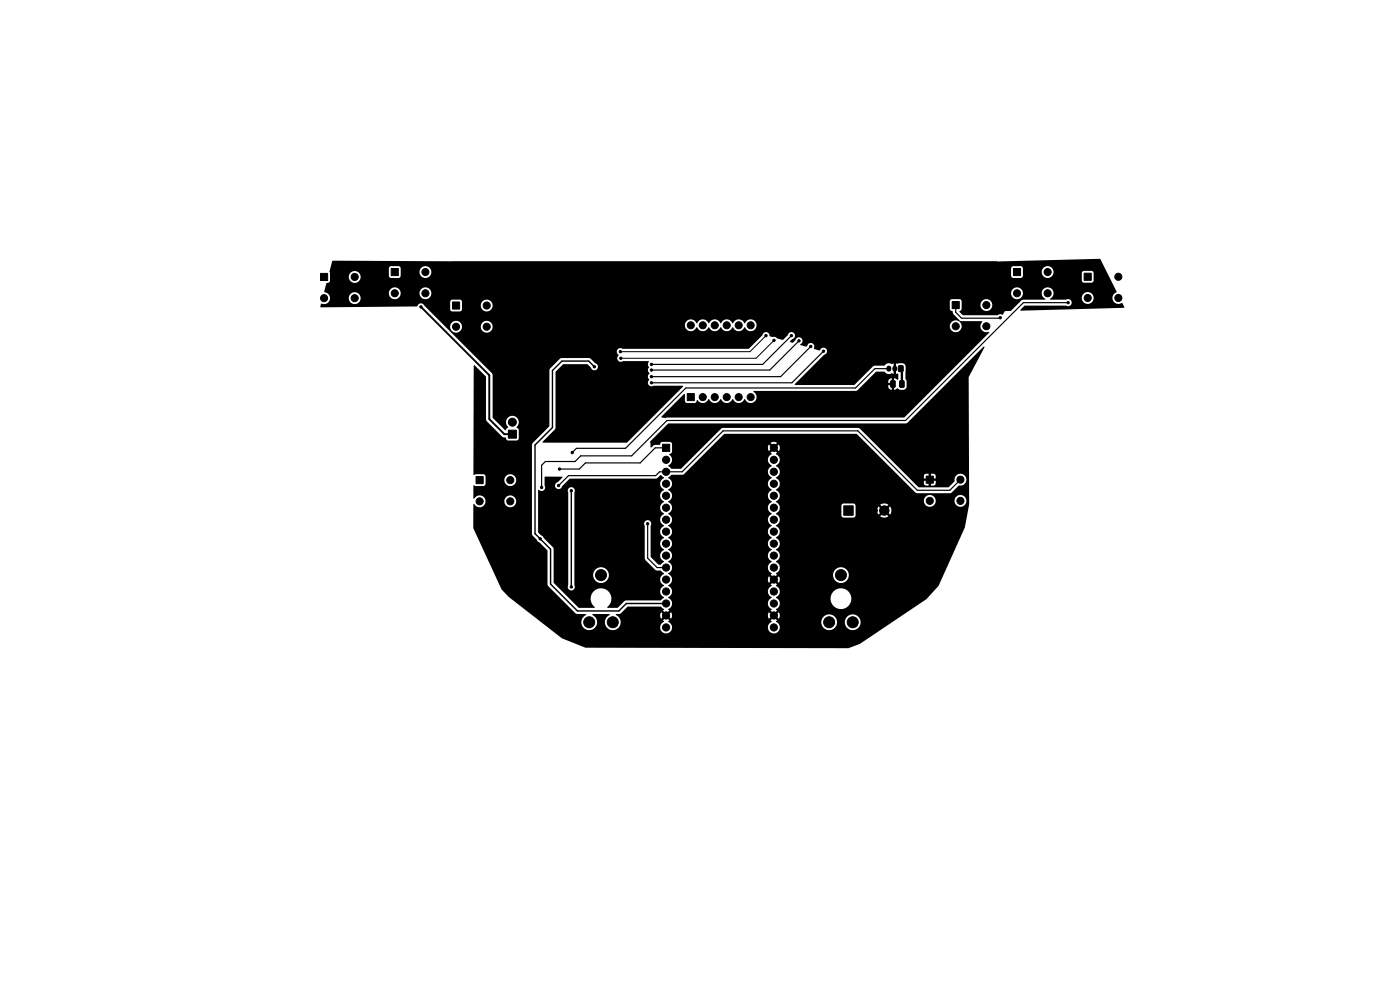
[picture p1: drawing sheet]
<svg xmlns="http://www.w3.org/2000/svg" width="297mm" height="210mm" viewBox="0 0 297 210" stroke-linecap="round" stroke-linejoin="round" font-family="sans-serif">
<g fill="#000" stroke="#000" stroke-width=".21">
<path d="M68 58h1.5v1.5h-1.5zM83 57h1.5v1.5h-1.5zM215 57h1.5v1.5h-1.5zM230 58h1.5v1.5h-1.5zM96 64.1h1.5v1.5h-1.5zM190.6 77.6h1v1.2h-1zM202 64h1.5v1.5h-1.5zM107.8 91.3h1.7v1.7h-1.7zM140.5 94.2h1.6v1.6h-1.6zM145.8 83.5h1.5v1.5h-1.5zM189 80.8l.7-.1 .2 .2v1l-.1 .3h-.6l-.3-.2zM190.9 80.8l.7-.1 .2 .2v1l-.1 .3h-.6l-.3-.2z"/>
<path d="M101 101.1h1.5v1.5h-1.5zM179 107.3h2v2h-2zM196.5 101h1.5v1.5h-1.5z"/>
<circle cx="75.2" cy="58.7" r=".75"/>
<circle cx="87.1" cy="59.5" r=".25"/>
<circle cx="90.2" cy="57.7" r=".75"/>
<circle cx="96.8" cy="58.6" r=".25"/>
<circle cx="101.2" cy="56.4" r=".25"/>
<circle cx="107.2" cy="56.4" r=".25"/>
<circle cx="113.2" cy="56.4" r=".25"/>
<circle cx="119.2" cy="56.4" r=".25"/>
<circle cx="125.2" cy="56.4" r=".25"/>
<circle cx="131.2" cy="56.4" r=".25"/>
<circle cx="137.2" cy="56.4" r=".25"/>
<circle cx="143.2" cy="56.4" r=".25"/>
<circle cx="149.2" cy="56.4" r=".25"/>
<circle cx="155.2" cy="56.4" r=".25"/>
<circle cx="161.2" cy="56.4" r=".25"/>
<circle cx="167.2" cy="56.4" r=".25"/>
<circle cx="173.2" cy="56.4" r=".25"/>
<circle cx="179.2" cy="56.4" r=".25"/>
<circle cx="185.2" cy="56.4" r=".25"/>
<circle cx="191.2" cy="56.4" r=".25"/>
<circle cx="197.2" cy="56.4" r=".25"/>
<circle cx="203.2" cy="56.4" r=".25"/>
<circle cx="209.3" cy="58.1" r=".25"/>
<circle cx="219.2" cy="58.7" r=".25"/>
<circle cx="222.2" cy="57.7" r=".75"/>
<circle cx="237.3" cy="58.7" r=".75"/>
<circle cx="68.7" cy="63.2" r=".75"/>
<circle cx="71.6" cy="62.1" r=".25"/>
<circle cx="75.2" cy="63.2" r=".75"/>
<circle cx="83.7" cy="62.2" r=".75"/>
<circle cx="89.3" cy="65.1" r=".25"/>
<circle cx="90.2" cy="62.2" r=".75"/>
<circle cx="92.7" cy="64.6" r=".25"/>
<circle cx="96.7" cy="69.3" r=".75"/>
<circle cx="103.3" cy="64.8" r=".75"/>
<circle cx="103.3" cy="69.3" r=".75"/>
<circle cx="107.2" cy="62.4" r=".25"/>
<circle cx="107.2" cy="68.4" r=".25"/>
<circle cx="107.2" cy="74.4" r=".25"/>
<circle cx="113.2" cy="62.4" r=".25"/>
<circle cx="113.2" cy="68.4" r=".25"/>
<circle cx="113.2" cy="74.4" r=".25"/>
<circle cx="118.4" cy="72.3" r=".25"/>
<circle cx="119.2" cy="62.4" r=".25"/>
<circle cx="119.2" cy="68.4" r=".25"/>
<circle cx="119.9" cy="60.5" r=".25"/>
<circle cx="122" cy="78.3" r=".25"/>
<circle cx="123" cy="78.3" r=".25"/>
<circle cx="124.6" cy="62.4" r=".25"/>
<circle cx="126.1" cy="77.8" r=".25"/>
<circle cx="131.6" cy="74.6" r=".25"/>
<circle cx="131.7" cy="76" r=".25"/>
<circle cx="133.3" cy="62.4" r=".25"/>
<circle cx="137.5" cy="61" r=".25"/>
<circle cx="138.2" cy="78.5" r=".25"/>
<circle cx="138.2" cy="79.9" r=".25"/>
<circle cx="138.2" cy="77.3" r=".25"/>
<circle cx="146.5" cy="69" r=".75"/>
<circle cx="149.1" cy="69" r=".75"/>
<circle cx="151.6" cy="69" r=".75"/>
<circle cx="154.2" cy="69" r=".75"/>
<circle cx="155" cy="62.5" r=".25"/>
<circle cx="156.7" cy="69" r=".75"/>
<circle cx="159.2" cy="69" r=".75"/>
<circle cx="159.4" cy="61" r=".25"/>
<circle cx="162.5" cy="71.2" r=".25"/>
<circle cx="163.7" cy="62.4" r=".25"/>
<circle cx="164.2" cy="72.2" r=".25"/>
<circle cx="167.2" cy="68.4" r=".25"/>
<circle cx="167.9" cy="71.2" r=".25"/>
<circle cx="169.5" cy="72.3" r=".25"/>
<circle cx="172" cy="73.5" r=".25"/>
<circle cx="174.7" cy="74.5" r=".25"/>
<circle cx="179.2" cy="74.4" r=".25"/>
<circle cx="181.3" cy="62.6" r=".25"/>
<circle cx="185.2" cy="68.4" r=".25"/>
<circle cx="185.2" cy="74.4" r=".25"/>
<circle cx="185.4" cy="60.9" r=".25"/>
<circle cx="191.2" cy="68.4" r=".25"/>
<circle cx="191.2" cy="74.4" r=".25"/>
<circle cx="194.9" cy="60.7" r=".25"/>
<circle cx="197.2" cy="68.4" r=".25"/>
<circle cx="197.2" cy="74.4" r=".25"/>
<circle cx="202.7" cy="69.2" r=".75"/>
<circle cx="203.2" cy="62.4" r=".25"/>
<circle cx="203.2" cy="74.4" r=".25"/>
<circle cx="209.2" cy="69.2" r=".75"/>
<circle cx="209.2" cy="64.7" r=".75"/>
<circle cx="212.2" cy="67.4" r=".25"/>
<circle cx="213.3" cy="62.8" r=".25"/>
<circle cx="215.7" cy="62.2" r=".75"/>
<circle cx="222.2" cy="62.2" r=".75"/>
<circle cx="226.6" cy="64.2" r=".25"/>
<circle cx="230.7" cy="63.2" r=".75"/>
<circle cx="234.1" cy="61.1" r=".25"/>
<circle cx="237.3" cy="63.2" r=".75"/>
<circle cx="101.2" cy="98.4" r=".25"/>
<circle cx="107.2" cy="80.4" r=".25"/>
<circle cx="107.2" cy="86.4" r=".25"/>
<circle cx="107.2" cy="98.4" r=".25"/>
<circle cx="108.7" cy="89.6" r=".85"/>
<circle cx="113.2" cy="80.4" r=".25"/>
<circle cx="113.2" cy="86.4" r=".25"/>
<circle cx="113.4" cy="91.4" r=".25"/>
<circle cx="118.7" cy="99.5" r=".25"/>
<circle cx="119.2" cy="92.4" r=".25"/>
<circle cx="121.4" cy="96" r=".25"/>
<circle cx="131.2" cy="80.4" r=".25"/>
<circle cx="131.2" cy="92.4" r=".25"/>
<circle cx="137.2" cy="86.4" r=".25"/>
<circle cx="138.2" cy="81.2" r=".25"/>
<circle cx="141.3" cy="97.5" r=".76"/>
<circle cx="143.2" cy="86.4" r=".25"/>
<circle cx="143.2" cy="92.4" r=".25"/>
<circle cx="143.2" cy="98.4" r=".25"/>
<circle cx="149.1" cy="84.2" r=".75"/>
<circle cx="151.6" cy="84.2" r=".75"/>
<circle cx="154.2" cy="84.2" r=".75"/>
<circle cx="156.7" cy="84.2" r=".75"/>
<circle cx="159.1" cy="99" r=".25"/>
<circle cx="159.2" cy="84.2" r=".75"/>
<circle cx="161.2" cy="86.4" r=".25"/>
<circle cx="164.2" cy="97.5" r=".76"/>
<circle cx="164.2" cy="95" r=".76"/>
<circle cx="173.2" cy="80.4" r=".25"/>
<circle cx="179.2" cy="80.4" r=".25"/>
<circle cx="179.2" cy="86.4" r=".25"/>
<circle cx="179.2" cy="92.4" r=".25"/>
<circle cx="179.2" cy="98.4" r=".25"/>
<circle cx="185.2" cy="80.4" r=".25"/>
<circle cx="185.2" cy="86.4" r=".25"/>
<circle cx="185.2" cy="92.4" r=".25"/>
<circle cx="185.2" cy="98.4" r=".25"/>
<circle cx="191.2" cy="86.4" r=".25"/>
<circle cx="191.2" cy="92.4" r=".25"/>
<circle cx="191.2" cy="98.4" r=".25"/>
<circle cx="197.2" cy="80.4" r=".25"/>
<circle cx="197.2" cy="86.4" r=".25"/>
<circle cx="197.2" cy="92.4" r=".25"/>
<circle cx="197.2" cy="98.4" r=".25"/>
<circle cx="203.2" cy="80.4" r=".25"/>
<circle cx="203.2" cy="86.4" r=".25"/>
<circle cx="203.2" cy="92.4" r=".25"/>
<circle cx="203.2" cy="98.4" r=".25"/>
<circle cx="101.2" cy="104.4" r=".25"/>
<circle cx="101.7" cy="106.3" r=".75"/>
<circle cx="107.2" cy="110.4" r=".25"/>
<circle cx="107.2" cy="116.4" r=".25"/>
<circle cx="107.2" cy="104.4" r=".25"/>
<circle cx="108.3" cy="101.8" r=".75"/>
<circle cx="108.3" cy="106.3" r=".75"/>
<circle cx="113.2" cy="116.4" r=".25"/>
<circle cx="114.6" cy="114.3" r=".25"/>
<circle cx="114.9" cy="103.4" r=".25"/>
<circle cx="118.5" cy="103" r=".25"/>
<circle cx="121.2" cy="104.1" r=".25"/>
<circle cx="124.3" cy="118" r=".25"/>
<circle cx="125.2" cy="116.4" r=".25"/>
<circle cx="126.2" cy="109.1" r=".25"/>
<circle cx="130.2" cy="105.6" r=".25"/>
<circle cx="131.2" cy="116.4" r=".25"/>
<circle cx="137.4" cy="111.1" r=".25"/>
<circle cx="141.3" cy="100.1" r=".76"/>
<circle cx="141.3" cy="110.2" r=".76"/>
<circle cx="141.3" cy="102.6" r=".76"/>
<circle cx="141.3" cy="112.8" r=".76"/>
<circle cx="141.3" cy="107.7" r=".76"/>
<circle cx="141.3" cy="115.3" r=".76"/>
<circle cx="141.3" cy="105.2" r=".76"/>
<circle cx="141.3" cy="117.9" r=".76"/>
<circle cx="143.2" cy="110.4" r=".25"/>
<circle cx="143.2" cy="104.4" r=".25"/>
<circle cx="149.2" cy="116.4" r=".25"/>
<circle cx="161.2" cy="110.4" r=".25"/>
<circle cx="161.2" cy="116.4" r=".25"/>
<circle cx="161.2" cy="104.4" r=".25"/>
<circle cx="164.2" cy="105.2" r=".76"/>
<circle cx="164.2" cy="107.7" r=".76"/>
<circle cx="164.2" cy="112.8" r=".76"/>
<circle cx="164.2" cy="110.2" r=".76"/>
<circle cx="164.2" cy="117.9" r=".76"/>
<circle cx="164.2" cy="100.1" r=".76"/>
<circle cx="164.2" cy="102.6" r=".76"/>
<circle cx="164.2" cy="115.3" r=".76"/>
<circle cx="167.2" cy="116.4" r=".25"/>
<circle cx="173.2" cy="110.4" r=".25"/>
<circle cx="173.2" cy="116.4" r=".25"/>
<circle cx="179.2" cy="116.4" r=".25"/>
<circle cx="179.2" cy="104.4" r=".25"/>
<circle cx="181.7" cy="118.6" r=".25"/>
<circle cx="185.2" cy="110.4" r=".25"/>
<circle cx="185.2" cy="116.4" r=".25"/>
<circle cx="185.2" cy="104.4" r=".25"/>
<circle cx="185.9" cy="108.3" r=".25"/>
<circle cx="187.6" cy="108.3" r="1"/>
<circle cx="191.2" cy="110.4" r=".25"/>
<circle cx="191.2" cy="116.4" r=".25"/>
<circle cx="191.2" cy="104.4" r=".25"/>
<circle cx="197.2" cy="110.4" r=".25"/>
<circle cx="197.2" cy="116.4" r=".25"/>
<circle cx="197.2" cy="106.2" r=".75"/>
<circle cx="203.2" cy="110.4" r=".25"/>
<circle cx="203.2" cy="104.4" r=".25"/>
<circle cx="203.7" cy="106.2" r=".75"/>
<circle cx="203.7" cy="101.7" r=".75"/>
<circle cx="107.2" cy="122.4" r=".25"/>
<circle cx="113.2" cy="122.4" r=".25"/>
<circle cx="113.2" cy="128.4" r=".25"/>
<circle cx="119.2" cy="122.4" r=".25"/>
<circle cx="121.2" cy="124.5" r=".25"/>
<circle cx="125" cy="132" r="1.17"/>
<circle cx="125.2" cy="134.4" r=".25"/>
<circle cx="127.5" cy="122" r="1.17"/>
<circle cx="130" cy="132" r="1.17"/>
<circle cx="131.2" cy="134.4" r=".25"/>
<circle cx="137.2" cy="134.4" r=".25"/>
<circle cx="141.3" cy="128" r=".76"/>
<circle cx="141.3" cy="130.6" r=".76"/>
<circle cx="141.3" cy="133.1" r=".76"/>
<circle cx="141.3" cy="122.9" r=".76"/>
<circle cx="141.3" cy="125.5" r=".76"/>
<circle cx="141.3" cy="120.4" r=".76"/>
<circle cx="143.2" cy="128.4" r=".25"/>
<circle cx="143.2" cy="134.4" r=".25"/>
<circle cx="144.7" cy="122.6" r=".25"/>
<circle cx="149.2" cy="122.4" r=".25"/>
<circle cx="149.2" cy="128.4" r=".25"/>
<circle cx="149.2" cy="134.4" r=".25"/>
<circle cx="155.2" cy="128.4" r=".25"/>
<circle cx="161.2" cy="122.4" r=".25"/>
<circle cx="161.2" cy="128.4" r=".25"/>
<circle cx="164.2" cy="133.1" r=".76"/>
<circle cx="164.2" cy="130.6" r=".76"/>
<circle cx="164.2" cy="128" r=".76"/>
<circle cx="164.2" cy="122.9" r=".76"/>
<circle cx="164.2" cy="120.4" r=".76"/>
<circle cx="164.2" cy="125.5" r=".76"/>
<circle cx="167.2" cy="122.4" r=".25"/>
<circle cx="173.2" cy="122.4" r=".25"/>
<circle cx="173.2" cy="134.4" r=".25"/>
<circle cx="175.9" cy="132" r="1.17"/>
<circle cx="178.4" cy="122" r="1.17"/>
<circle cx="180.9" cy="132" r="1.17"/>
<circle cx="185.2" cy="122.4" r=".25"/>
<circle cx="191.2" cy="128.4" r=".25"/>
<circle cx="197.2" cy="122.4" r=".25"/>
</g>
<path d="M188.6 78.1v.2M189.8 78.1v.2" fill="none" stroke="#000" stroke-width="1.1"/>
<path d="M167.9 71.2l-6.1 6.1h-23.6M169.5 72.3l-6.2 6.2h-25.1M172 73.5l-6.4 6.4h-27.4M174.7 74.5l-6.7 6.7h-29.8M188.6 78.2h-3l-4.1 4.1h-36l-12.8 12.8h-10.4l-.9 .9M202.7 64.7v1.6l1.3 1.2 8.2-.1M226.6 64.2h-9.5l-25 25h-50.6l-7.5 7.5h-10.8l-1.2 1.2h-6.3l-.8 .8v4.7M141.3 95h-2.3l-3.2 3.2h-11.6l-1.3 1.3h-4.2M137.4 111.1v7.3l2 2h1.9M203.8 101.8l-2.3 2.2h-6.9l-12.6-12.6h-28.6l-8.7 8.7h-4.8l-.8 .8h-18.5l-2.1 2.1" fill="none" stroke="#000" stroke-width=".25"/>
<path d="M126.1 77.8l-1.2-1.2h-5.7l-2 2v12.1l-3.7 3.7v18.8l3.3 3.3v7.4l5.7 5.7h8.8l1.6-1.6h8.4M121.2 104.1v20.4" fill="none" stroke="#000" stroke-width=".3"/>
<path d="M89.3 65.1l14.5 14.5v9.3l3.2 3.2h1.7" fill="none" stroke="#000" stroke-width=".4"/>
<path d="M191.1 78.2l.2 .2v3.1" fill="none" stroke="#000" stroke-width=".5"/>
<path d="M162.5 71.2l-3.4 3.4h-27.5M164.2 72.2l-3.8 3.8h-28.7" fill="none" stroke="#000" stroke-width=".21"/>
<path d="M70.5 55.3l141.1 .2 21.7-.6 3.6 7a1.32 1.32 0 0 0-.8 1.9 1.32 1.32 0 0 0 2 .5l.4 .8-.1 .2-21.8 .6-.1-.1 .9-1h8.8a.76 .76 0 0 0 1.2-.7 .76 .76 0 0 0-1.3-.5h-3.2l-.2-.2 .4-.3h6.4v.2a1.26 1.26 0 0 0 1.9 1 1.26 1.26 0 0 0 0-2.2 1.26 1.26 0 0 0-1.9 1h-6.4l.1-.1a1.28 1.28 0 0 0-.3-1.8 1.28 1.28 0 0 0-1.9 .5 1.28 1.28 0 0 0 .8 1.8l-.2 .1h-4.7l-2.4 2.3-1.3 .1-.6 .8-.5-.2-.5 .3h-7.3l-.8-.8 .5-.5v-1h4v.2a1.26 1.26 0 0 0 1.9 1 1.26 1.26 0 0 0 0-2.2 1.26 1.26 0 0 0-1.9 1h-4v-.7l-.3-.4h-1.8l-.4 .4v1.6l.1 .3 .5 .2 .2 .6 1.3 1.5h4.7l.1 .2a1.32 1.32 0 0 0-.2 1.6 1.32 1.32 0 0 0 1.6 .5v.2l-18 18-50.7 .1-.8-.2 4.8-4.9 .2 .1v1.4l.3 .3 1.8 .1 .5-.6a1.37 1.37 0 0 0 2.5-.2 1.38 1.38 0 0 0 1.2 .8 1.38 1.38 0 0 0 1.3-.8 1.38 1.38 0 0 0 1.3 .8 1.38 1.38 0 0 0 1.2-.8 1.38 1.38 0 0 0 1.3 .8 1.38 1.38 0 0 0 1.3-.8 1.31 1.31 0 0 0 2.1 .5 1.31 1.31 0 0 0-.3-2.2l.1-.1h21.7l.3-.1 .8-.8h5.7a.74 .74 0 0 0 .8 .7v-1h-.8v.3h-5.7l1-1.1h4.7v.3h.8v-1l-.5 .2-.3 .5h-4.7l2.2-2.1 1.8 .1a1.16 1.16 0 0 0 1.6 .3l.3 .1v-.8h.5v.8l.3-.1 .2 .2-.1 1.1-.8-.3v2.5l.7-.4 .5 .4 1.1-.2 .3-.5v-1.2l-.2-.4v-2.9l-.6-.4h-1.4v.8h-.5v-.8l-.5 .1a1.12 1.12 0 0 0-1.5 .4h-2.3l-4.1 4.1h-12.6v-.2l6.3-6.3a.79 .79 0 0 0 .3-1.3 .79 .79 0 0 0-1.3 .5l-1.3-.5a.77 .77 0 0 0-.3-1.1 .77 .77 0 0 0-1.1 .6l-.2 .1-1.2-.4a.79 .79 0 0 0 .2-1.3 .79 .79 0 0 0-1.3 .4l-.5 .5-.6-.2 .4-.5a.77 .77 0 0 0 .4-1.3 .77 .77 0 0 0-1.3 .4l-1 1-1.2-.3-.5-.3-1.1-.2a.81 .81 0 0 0-.7-.8 .81 .81 0 0 0-.9 .6l-2.9 2.9h-26.7a.8 .8 0 0 0-1.2 .2 .8 .8 0 0 0 .3 1.2 .78 .78 0 0 0-.1 1.1 .78 .78 0 0 0 1.1 .1h5.4a1.4 1.4 0 0 0 .1 1.4 1.01 1.01 0 0 0 .1 1.3h-.1a1.03 1.03 0 0 0 0 1.3 .76 .76 0 0 0-.1 1.1 .76 .76 0 0 0 1.1 .1h6.1l.1 .2-11.9 11.9h-17.8l-.1-.2 2.6-2.6 .2-.3v-11.9l1.6-1.6h5.1l.8 .7a.75 .75 0 0 0 1.2 .3 .75 .75 0 0 0-.3-1.2l-1-1-.3-.2h-5.9l-.3 .2-2.1 2.1-.2 .3v11.9l-3.5 3.6-.2 .3v19l1.2 1.5 2.1 2 .1 7.3 5.9 6 .3 .2h1.8l.1 .2a1.7 1.7 0 0 0-.5 2.6 1.7 1.7 0 0 0 2.7-.2 1.7 1.7 0 0 0-.9-2.5l.2-.1h3.4l.1 .2a1.68 1.68 0 0 0-.5 2.6 1.68 1.68 0 0 0 2.7-.2 1.68 1.68 0 0 0-.9-2.5l1-.2 1.6-1.5h7l.7 .5-.3 .3 .6 .6-.4 .3-.5-.5a1.25 1.25 0 0 0 0 1.4l.5-.6 .4 .3-.6 .6 .2 .3a1.28 1.28 0 0 0-.5 2 1.28 1.28 0 0 0 2-.1 1.28 1.28 0 0 0-.5-1.9l.2-.3-.6-.6 .4-.3 .6 .6a1.25 1.25 0 0 0 0-1.4l-.6 .5-.4-.3 .6-.6-.2-.3a1.35 1.35 0 0 0 .8-1.2 1.35 1.35 0 0 0-.9-1.3 1.39 1.39 0 0 0 .9-1.2 1.39 1.39 0 0 0-.9-1.3 1.39 1.39 0 0 0 .9-1.3 1.39 1.39 0 0 0-.9-1.2 1.39 1.39 0 0 0 .9-1.3 1.39 1.39 0 0 0-.9-1.3 1.39 1.39 0 0 0 .9-1.2 1.39 1.39 0 0 0-.9-1.3 1.39 1.39 0 0 0 .9-1.3 1.39 1.39 0 0 0-.9-1.3 1.39 1.39 0 0 0 .9-1.2 1.39 1.39 0 0 0-.9-1.3 1.39 1.39 0 0 0 .9-1.3 1.39 1.39 0 0 0-.9-1.2 1.39 1.39 0 0 0 .9-1.3 1.39 1.39 0 0 0-.9-1.3 1.39 1.39 0 0 0 .9-1.2 1.39 1.39 0 0 0-.9-1.3 1.39 1.39 0 0 0 .9-1.3 1.39 1.39 0 0 0-.9-1.3l.7-.6 2.6-.1 3.2-3.2h14.7v.2a1.36 1.36 0 0 0 .8 1.1v.2a1.35 1.35 0 0 0-.8 1.2 1.35 1.35 0 0 0 .8 1.3 1.39 1.39 0 0 0-.8 1.2 1.39 1.39 0 0 0 .8 1.3 1.39 1.39 0 0 0-.8 1.3 1.39 1.39 0 0 0 .8 1.2 1.39 1.39 0 0 0-.8 1.3 1.39 1.39 0 0 0 .8 1.3 1.39 1.39 0 0 0-.8 1.2 1.39 1.39 0 0 0 .8 1.3 1.39 1.39 0 0 0-.8 1.3 1.39 1.39 0 0 0 .8 1.3 1.39 1.39 0 0 0-.8 1.2 1.39 1.39 0 0 0 .8 1.3 1.39 1.39 0 0 0-.8 1.3 1.39 1.39 0 0 0 .8 1.2 1.39 1.39 0 0 0-.8 1.3 1.39 1.39 0 0 0 .8 1.3l-.2 .2 .5 .6-.3 .3-.6-.5a1.26 1.26 0 0 0 0 1.3l.6-.5 .3 .3-.5 .6 .2 .3a1.35 1.35 0 0 0-.8 1.2 1.35 1.35 0 0 0 .8 1.3 1.39 1.39 0 0 0-.8 1.2 1.39 1.39 0 0 0 .8 1.3l-.2 .2 .5 .6-.3 .3-.6-.5a1.26 1.26 0 0 0 0 1.4l.6-.6 .3 .3-.5 .6 .2 .3a1.28 1.28 0 0 0-.5 2 1.28 1.28 0 0 0 2-.1 1.28 1.28 0 0 0-.6-1.9h9.6v.2a1.67 1.67 0 0 0 1.8 1.6 1.67 1.67 0 0 0 1.6-1.8h1.6v.2a1.67 1.67 0 0 0 2.6 1.3 1.67 1.67 0 0 0 0-2.8 1.67 1.67 0 0 0-2.6 1.3h-1.6l-.1-.2a1.67 1.67 0 0 0-1.7-1.4 1.67 1.67 0 0 0-1.6 1.6h-9.6l.3-.3-.6-.6 .4-.3 .5 .5a1.26 1.26 0 0 0 0-1.3l-.5 .5-.4-.3 .6-.6-.3-.3a1.28 1.28 0 0 0 .8-1.1 1.28 1.28 0 0 0-.7-1.2h11.5v.2a2.21 2.21 0 0 0 3.3 1.8 2.21 2.21 0 0 0 0-3.8 2.21 2.21 0 0 0-3.3 1.8h-11.5l-.1-.2a1.39 1.39 0 0 0 .8-1.2 1.39 1.39 0 0 0-.8-1.3l.3-.2-.6-.6 .4-.3 .5 .5a1.26 1.26 0 0 0 0-1.4l-.5 .6-.4-.3 .6-.6h11.8a1.67 1.67 0 0 0 2.4 1.6 1.67 1.67 0 0 0 .3-2.8 1.67 1.67 0 0 0-2.6 1l-.1 .2h-11.8l-.3-.3a1.35 1.35 0 0 0 .8-1.2 1.35 1.35 0 0 0-.8-1.3 1.39 1.39 0 0 0 .8-1.2 1.39 1.39 0 0 0-.8-1.3 1.39 1.39 0 0 0 .8-1.3 1.39 1.39 0 0 0-.8-1.3 1.39 1.39 0 0 0 .8-1.2 1.39 1.39 0 0 0-.8-1.3 1.39 1.39 0 0 0 .8-1.3 1.39 1.39 0 0 0-.8-1.2l.1-.1a1.26 1.26 0 0 0 .6-1.6h13.2v2.1l.4 .4 2.3-.1 .3-.3v-1.2h4.6l.3 1 .7-.8 .4 .4-.8 .7a1.48 1.48 0 0 0 1.8 0l-.8-.7 .4-.4 .8 .7a1.49 1.49 0 0 0-.1-1.7l-.7 .8-.4-.4 .7-.8a1.49 1.49 0 0 0-1.7 .1l.8 .7-.4 .4-.7-.8-.3 .8h-4.6v-1l-.5-.4h-2.1l-.4 .5h-13.2l-.7-.9 .4-.2h31a1.26 1.26 0 0 0 1.2 1.3 1.26 1.26 0 0 0 1.3-1.3h4v.1a1.26 1.26 0 0 0 1.9 1 1.26 1.26 0 0 0 0-2.1 1.26 1.26 0 0 0-1.9 1h-4v-.2a1.26 1.26 0 0 0-1.3-1 1.26 1.26 0 0 0-1.2 1.2l-31-.1a1.36 1.36 0 0 0-.4-2.2 1.39 1.39 0 0 0 .8-1.3 1.39 1.39 0 0 0-.8-1.3 1.39 1.39 0 0 0 .8-1.2 1.39 1.39 0 0 0-.8-1.3 1.39 1.39 0 0 0 .8-1.3 1.39 1.39 0 0 0-.8-1.2l.3-.2-.6-.6 .4-.4 .5 .6a1.26 1.26 0 0 0 0-1.4l-.5 .6-.4-.4 .5-.6a1.26 1.26 0 0 0-1.3 0l.5 .6-.3 .4-.6-.6a1.26 1.26 0 0 0 0 1.4l.6-.6 .3 .4-.5 .6 .2 .2a1.33 1.33 0 0 0-.8 1.1h-14.7l5.5-5.4h28l12.6 12.6h7.3l.3-.1 1.5-1.5a1.28 1.28 0 0 0 1.6-1.2 1.28 1.28 0 0 0-1.5-1.3 1.28 1.28 0 0 0-1 1.6l-1.3 1.3h-6.4l-2.4-2.5h3.6v.6h.8v.5h-.8l.1 .9 .9 .1v-.8h.5v.8h.6l.3-.3 .1-.7h-.8v-.5h.8l-.1-.7-.3-.3h-.6v.8h-.5v-.8l-.7 .1-.3 .3h-3.6l-10-10-.3-.1h-28.9l-8.7 8.6-2 .1-.8-.7a1.4 1.4 0 0 0 .3-2.4l.4-.3 .2-.2v-1.8l-.3-.3-1.9-.1-.2 .2-.2 .5h-1.2l-.6 .5-.2-.1v-.9l-.1-.1 3.9-4h50.5l16.4-16.3 .2 .1-3.4 6.4 .1 27-.9 4.9-5.6 12.3-2.6 2.9-14.1 9.5-2.4 .9-55.8-.1-5-2-11.3-8.8-1.5-1.5-6-13.1 .1-5.1a1.4 1.4 0 0 0 2.3 .1l.2-.7h4a1.26 1.26 0 0 0 1.7 1.2 1.26 1.26 0 0 0 .4-2.1 1.26 1.26 0 0 0-2.1 .7v.2h-4a1.31 1.31 0 0 0-1.1-1.2 1.31 1.31 0 0 0-1.4 .7l-.1-.1 .1-2.8 .4 .2 1.8-.1 .3-.3v-.9h4a1.26 1.26 0 0 0 1.7 1.2 1.26 1.26 0 0 0 .4-2.1 1.26 1.26 0 0 0-2.1 .7v.2h-4v-.8l-.3-.3-1.8-.1-.3 .2-.2-.1 .2-23.2 2.5 2.4v9.1l.2 .3 3.3 3.3 .7 .2 .1 .4 .3 .2h2l.3-.2v-2.1l-.4-.5a1.39 1.39 0 0 0 .1-2 1.39 1.39 0 0 0-2.1 .1 1.39 1.39 0 0 0 .2 2l-.5 .5-.2 .1-2.6-2.7-.1-9.3-10-10.1h1.1a1.26 1.26 0 0 0 1.2 1.4 1.26 1.26 0 0 0 1.3-1.4h4v.2a1.26 1.26 0 0 0 1.5 1.1 1.26 1.26 0 0 0 .9-1.6h40.9v.2a1.31 1.31 0 0 0 1.1 1.1 1.31 1.31 0 0 0 1.4-.8 1.38 1.38 0 0 0 1.3 .9 1.38 1.38 0 0 0 1.3-.9 1.38 1.38 0 0 0 1.2 .9 1.38 1.38 0 0 0 1.3-.9 1.38 1.38 0 0 0 1.3 .9 1.38 1.38 0 0 0 1.2-.9 1.38 1.38 0 0 0 1.3 .9 1.38 1.38 0 0 0 1.3-.9 1.3 1.3 0 0 0 1.4 .8 1.3 1.3 0 0 0 1.1-1.1h41v.2a1.26 1.26 0 0 0 1.9 1 1.26 1.26 0 0 0 0-2.2 1.26 1.26 0 0 0-1.9 1h-41a1.3 1.3 0 0 0-1-1.3 1.3 1.3 0 0 0-1.5 .8 1.38 1.38 0 0 0-1.3-.9 1.38 1.38 0 0 0-1.3 .9 1.38 1.38 0 0 0-1.2-.9 1.38 1.38 0 0 0-1.3 .9 1.38 1.38 0 0 0-1.3-.9 1.38 1.38 0 0 0-1.2 .9 1.38 1.38 0 0 0-1.3-.9 1.38 1.38 0 0 0-1.3 .9 1.3 1.3 0 0 0-1.4-.8 1.3 1.3 0 0 0-1.1 1.1l-40.9-.1a1.26 1.26 0 0 0-1.3-.7 1.26 1.26 0 0 0-1.1 1.1h-4v-.2a1.26 1.26 0 0 0-1.3-.9 1.26 1.26 0 0 0-1.2 1.1h-1.1l-4.4-4.4a.83 .83 0 0 0-.8-.4 .83 .83 0 0 0-.7 .6l-20.4 .2-.2-.1 .2-.7a1.35 1.35 0 0 0 1.9-1.2h4v.1a1.26 1.26 0 0 0 .9 1.2 1.26 1.26 0 0 0 1.3-.5h19.3v1.7l.4 .4 1.8-.1 .3-.3v-1h4a1.26 1.26 0 0 0 1.7 1.3 1.26 1.26 0 0 0 .4-2.1 1.26 1.26 0 0 0-2.1 .6v.2h-4l-.1-.9-.3-.2h-1.7l-.4 .4h-19.3l.1-.1a1.25 1.25 0 0 0-.5-1.8h6.7v.2a1.26 1.26 0 0 0 1.3 1.2 1.26 1.26 0 0 0 1.2-1.4h4v.2a1.26 1.26 0 0 0 1.3 1.2 1.26 1.26 0 0 0 1.2-1.4h123v.2a1.26 1.26 0 0 0 1.9 1 1.26 1.26 0 0 0 0-2.2 1.26 1.26 0 0 0-1.9 1h-123v-.2a1.26 1.26 0 0 0-1.3-.9 1.26 1.26 0 0 0-1.2 1.1h-4v-.2a1.26 1.26 0 0 0-1.3-.9 1.26 1.26 0 0 0-1.2 1.1h-6.8a1.26 1.26 0 0 0-1.7 1.1h-4l-.3-.8-.9-.6 .4-1.7 .7-.4 .1-1h4v.1a1.26 1.26 0 0 0 1.9 1 1.26 1.26 0 0 0 0-2.1 1.26 1.26 0 0 0-1.9 1h-4l-.1-1.1 .2-.7h12.4v1.7l.4 .4 1.8-.1 .3-.3v-1h4v.2a1.26 1.26 0 0 0 1.7 1.1 1.26 1.26 0 0 0 .5-2h123.3v1.7l.4 .4 1.8-.1 .3-.3v-1h4a1.26 1.26 0 0 0 1.1 1.4 1.26 1.26 0 0 0 1.4-1.1h6v1.7l.3 .3 1.8 .1 .4-.4v-1.7l-.4-.4h-1.7l-.4 .4h-6a1.26 1.26 0 0 0-1.1-1.4 1.26 1.26 0 0 0-1.4 1.1h-4l-.1-.9-.3-.2h-1.7l-.4 .4h-123.3a1.26 1.26 0 0 0-1.3-.4 1.26 1.26 0 0 0-.9 1.1h-4l-.1-.9-.3-.2h-1.7l-.4 .4h-12.4zM115.5 101.2l3.8-.1v.2l-1 1a.76 .76 0 0 0-.3 1.3 .76 .76 0 0 0 1.3-.5l1.6-1.6h18.3l1-.7 .7 .6a1.39 1.39 0 0 0-.9 1.2 1.39 1.39 0 0 0 .9 1.3 1.39 1.39 0 0 0-.9 1.3 1.39 1.39 0 0 0 .9 1.2 1.39 1.39 0 0 0-.9 1.3 1.39 1.39 0 0 0 .9 1.3 1.39 1.39 0 0 0-.9 1.2 1.39 1.39 0 0 0 .9 1.3 1.39 1.39 0 0 0-.9 1.3 1.39 1.39 0 0 0 .9 1.3 1.39 1.39 0 0 0-.9 1.2 1.39 1.39 0 0 0 .9 1.3 1.39 1.39 0 0 0-.9 1.3 1.39 1.39 0 0 0 .9 1.2l-.7 .7h-.6l-1.6-1.7v-6.6a.76 .76 0 0 0-.7-1.2 .76 .76 0 0 0-.5 1.3v7l2.2 2.3 1.2 .1 .6 .7a1.35 1.35 0 0 0-.7 1.3 1.35 1.35 0 0 0 .8 1.2 1.39 1.39 0 0 0-.9 1.3 1.39 1.39 0 0 0 .9 1.3l-.7 .6h-7.4l-.3 .1-1.5 1.4h-2.2a2.25 2.25 0 0 0 .4-3.3 2.25 2.25 0 0 0-3.3-.1 2.25 2.25 0 0 0 .3 3.4h-3.4l-5.3-5.3-.1-7.3-2.2-2.5-1-.9v-8.7h6.2l.1 19.9a.75 .75 0 0 0 .7 1.2 .75 .75 0 0 0 .7-1.2v-2.2h3.9a1.67 1.67 0 0 0 2.4 1.6 1.67 1.67 0 0 0 .3-2.8 1.67 1.67 0 0 0-2.6 1l-.1 .2h-3.9v-17.6a.75 .75 0 0 0-.6-1 .75 .75 0 0 0-.9 .9h-6.2v-.3a.81 .81 0 0 0 1.1 .1 .81 .81 0 0 0 .2-1.1z" fill="#000"/>
</svg>
